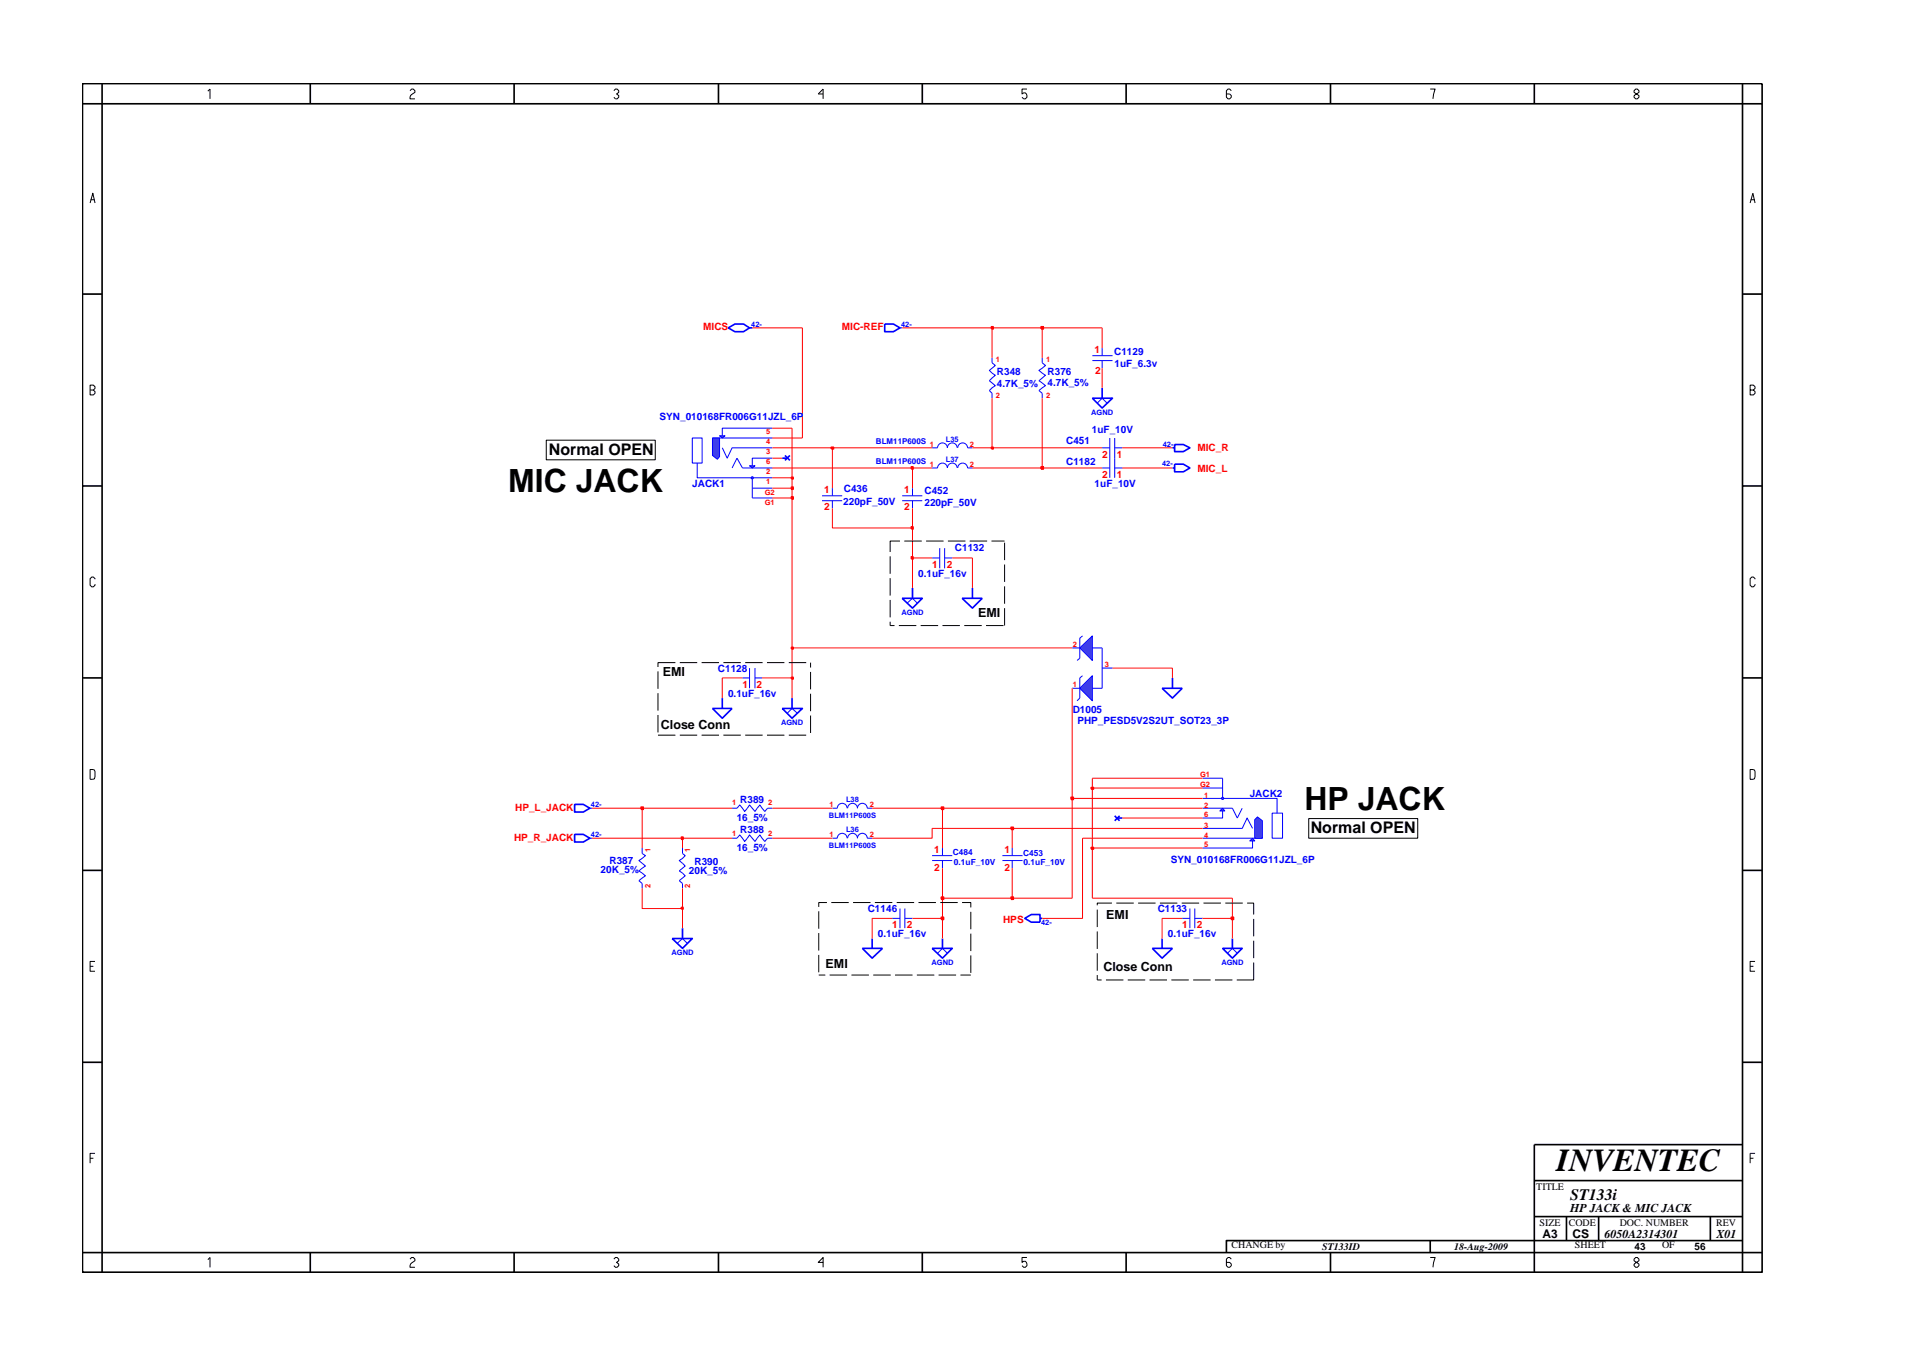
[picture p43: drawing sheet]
<svg xmlns="http://www.w3.org/2000/svg" width="297mm" height="210mm" viewBox="0 0 297 210" stroke-linecap="round" stroke-linejoin="round" font-family="sans-serif">
<defs><g id="words">
<g font-size="5">
<text x="78.9" y="76.4">MIC JACK</text>
<text x="202.6" y="125.8">HP JACK</text>
<text x="241.8" y="181.9">INVENTEC</text>
</g>
<g font-size="2.5">
<text x="85.3" y="70.6">Normal OPEN</text>
<text x="203.6" y="129.4">Normal OPEN</text>
<text x="244" y="186.3">ST133i</text>
</g>
<g font-size="1.9">
<text x="152" y="95.8">EMI</text>
<text x="103" y="105">EMI</text>
<text x="102.7" y="113.3">Close Conn</text>
<text x="171.9" y="142.7">EMI</text>
<text x="128.3" y="150.3">EMI</text>
<text x="171.4" y="150.9">Close Conn</text>
<text x="244" y="188.2">HP JACK &amp; MIC JACK</text>
<text x="239.6" y="192.2">A3</text>
<text x="244.3" y="192.3">CS</text>
<text x="249.3" y="192.2">6050A2314301</text>
<text x="266.6" y="192.2">X01</text>
</g>
<g font-size="1.6" fill="#f00">
<text x="109.3" y="51.3">MICS</text>
<text x="130.8" y="51.3">MIC-REF</text>
<text x="170" y="54.9">1</text>
<text x="170.1" y="58">2</text>
<text x="171.2" y="71.1">2</text>
<text x="173.5" y="71.1">1</text>
<text x="186" y="70.1">MIC_R</text>
<text x="128" y="76.6">1</text>
<text x="140.5" y="76.6">1</text>
<text x="171.2" y="74.2">2</text>
<text x="173.5" y="74.2">1</text>
<text x="186" y="73.2">MIC_L</text>
<text x="128" y="79.2">2</text>
<text x="140.5" y="79.2">2</text>
<text x="144.8" y="88.3">1</text>
<text x="147.1" y="88.3">2</text>
<text x="115.3" y="106.9">1</text>
<text x="117.5" y="106.9">2</text>
<text x="80" y="125.9">HP_L_JACK</text>
<text x="79.9" y="130.6">HP_R_JACK</text>
<text x="145.1" y="132.5">1</text>
<text x="145.1" y="135.2">2</text>
<text x="156.1" y="132.5">1</text>
<text x="156.1" y="135.2">2</text>
<text x="155.8" y="143.3">HPS</text>
<text x="138.6" y="144.1">1</text>
<text x="140.9" y="144.1">2</text>
<text x="183.7" y="144.1">1</text>
<text x="185.9" y="144.1">2</text>
</g>
<g font-size="1.6" fill="#00f">
<text x="154.9" y="58.3">R348</text>
<text x="162.8" y="58.2">R376</text>
<text x="162.8" y="59.9">4.7K_5%</text>
<text x="173.1" y="55.2">C1129</text>
<text x="173.1" y="57">1uF_6.3v</text>
<text x="102.5" y="65.3">SYN_010168FR006G11JZL_6P</text>
<text x="154.9" y="60.1">4.7K_5%</text>
<text x="165.6" y="69">C451</text>
<text x="169.6" y="67.3">1uF_10V</text>
<text x="107.6" y="75.6">JACK1</text>
<text x="131.1" y="76.3">C436</text>
<text x="143.6" y="76.8">C452</text>
<text x="165.6" y="72.3">C1182</text>
<text x="170.1" y="75.6">1uF_10V</text>
<text x="131" y="78.3">220pF_50V</text>
<text x="143.6" y="78.5">220pF_50V</text>
<text x="142.7" y="89.6">0.1uF_16v</text>
<text x="148.4" y="85.6">C1132</text>
<text x="111.5" y="104.3">C1128</text>
<text x="113.1" y="108.2">0.1uF_16v</text>
<text x="166.6" y="110.7">D1005</text>
<text x="167.4" y="112.4">PHP_PESD5V2S2UT_SOT23_3P</text>
<text x="115" y="124.7">R389</text>
<text x="194.2" y="123.7">JACK2</text>
<text x="114.5" y="127.5">16_5%</text>
<text x="115" y="129.4">R388</text>
<text x="93.3" y="135.6">20K_5%</text>
<text x="94.7" y="134.2">R387</text>
<text x="107" y="135.8">20K_5%</text>
<text x="107.9" y="134.3">R390</text>
<text x="114.5" y="132.1">16_5%</text>
<text x="181.9" y="134.1">SYN_010168FR006G11JZL_6P</text>
<text x="134.8" y="141.6">C1146</text>
<text x="179.9" y="141.6">C1133</text>
<text x="136.4" y="145.5">0.1uF_16v</text>
<text x="181.4" y="145.5">0.1uF_16v</text>
</g>
<g font-size="1.6">
<text x="238.7" y="184.8">TITLE</text>
<text x="239.2" y="190.4">SIZE</text>
<text x="243.7" y="190.4">CODE</text>
<text x="251.6" y="190.4">DOC. NUMBER</text>
<text x="266.6" y="190.4">REV</text>
<text x="191.3" y="193.8">CHANGE by</text>
<text x="205.4" y="194.1">ST133ID</text>
<text x="225.9" y="194.1">18-Aug-2009</text>
<text x="244.7" y="193.8">SHEET</text>
<text x="253.9" y="194.1">43</text>
<text x="258.2" y="193.8">OF</text>
<text x="263.3" y="194.1">56</text>
</g>
<g font-size="1.3" fill="#00f">
<text x="148" y="132.8">C484</text>
<text x="148.2" y="134.4">0.1uF_10V</text>
<text x="158.9" y="133">C453</text>
<text x="159" y="134.3">0.1uF_10V</text>
</g>
<g font-size="1.2" fill="#00f">
<text x="116.7" y="50.7">42-</text>
<text x="140" y="50.7">42-</text>
<text x="169.5" y="64.4">AGND</text>
<text x="136.1" y="68.9">BLM11P600S</text>
<text x="146.9" y="71.7">L37</text>
<text x="146.9" y="68.6">L35</text>
<text x="180.6" y="69.4">42-</text>
<text x="136.1" y="72.1">BLM11P600S</text>
<text x="180.5" y="72.4">42-</text>
<text x="140" y="95.5">AGND</text>
<text x="121.3" y="112.6">AGND</text>
<text x="91.8" y="125.3">42-</text>
<text x="131.4" y="124.6">L38</text>
<text x="91.8" y="130">42-</text>
<text x="128.8" y="131.7">BLM11P600S</text>
<text x="128.8" y="127">BLM11P600S</text>
<text x="131.4" y="129.2">L36</text>
<text x="161.7" y="143.6">42-</text>
<text x="104.3" y="148.3">AGND</text>
<text x="144.7" y="149.9">AGND</text>
<text x="189.7" y="149.9">AGND</text>
</g>
<g font-size="1.2" fill="#f00">
<text x="154.7" y="56.2">1</text>
<text x="162.5" y="56.2">1</text>
<text x="154.7" y="61.8">2</text>
<text x="162.5" y="61.8">2</text>
<text x="119" y="70.6">3</text>
<text x="119" y="68.9">4</text>
<text x="119" y="67.4">5</text>
<text x="144.5" y="69.4">1</text>
<text x="150.7" y="69.4">2</text>
<text x="118.8" y="76.8">G2</text>
<text x="119" y="75.2">1</text>
<text x="119" y="73.6">2</text>
<text x="119" y="72.1">6</text>
<text x="144.5" y="72.5">1</text>
<text x="150.7" y="72.5">2</text>
<text x="118.8" y="78.3">G1</text>
<text x="166.7" y="100.4">2</text>
<text x="166.7" y="106.7">1</text>
<text x="171.6" y="103.6">3</text>
<text x="113.7" y="125.1">1</text>
<text x="119.4" y="125.1">2</text>
<text x="128.9" y="125.3">1</text>
<text x="135.2" y="125.3">2</text>
<text x="186.4" y="120.7">G1</text>
<text x="186.4" y="122.2">G2</text>
<text x="187.1" y="123.9">1</text>
<text x="187.1" y="125.4">2</text>
<text x="113.7" y="129.8">1</text>
<text x="119.4" y="129.8">2</text>
<text x="128.9" y="130">1</text>
<text x="135.2" y="130">2</text>
<text x="187.1" y="128.6">3</text>
<text x="187.1" y="130.1">4</text>
<text x="187.1" y="131.6">5</text>
<text x="187.1" y="126.9">6</text>
<text x="101" y="138" transform="rotate(-90 101 138)">2</text>
<text x="101" y="132.3" transform="rotate(-90 101 132.3)">1</text>
<text x="107.2" y="138" transform="rotate(-90 107.2 138)">2</text>
<text x="107.2" y="132.3" transform="rotate(-90 107.2 132.3)">1</text>
</g>
</g></defs>
<g fill="none" stroke="#00f" stroke-width=".16">
<path d="M144.8 69.5h.9a.76 .76 0 0 1 .7-.7 .76 .76 0 0 1 .8 .7 .76 .76 0 0 1 .7-.7 .76 .76 0 0 1 .8 .7M144.8 72.7h.9a.76 .76 0 0 1 .7-.8 .76 .76 0 0 1 .8 .8 .76 .76 0 0 1 .7-.8 .76 .76 0 0 1 .8 .8M148.8 69.5a.76 .76 0 0 1 .7-.7 .76 .76 0 0 1 .8 .7h.8M148.8 72.7a.76 .76 0 0 1 .7-.8 .76 .76 0 0 1 .8 .8h.8M140.9 93.7l.9-.8 .7 .8M144.8 86.6h1.2M146 85.1v3.2M146.8 86.6h1.1M146.8 85.1v3.2M115.3 105.3h1.1M116.4 103.7v3.2M117.3 105.3h1.1"/>
<path d="M117.3 103.7v3.2M122.3 110.8l.7-.8 .9 .8M166.6 106.9h1.2M168.2 104.9l-.4 .4v3.1l-.5 .4M169.7 106.9h1.5M99.8 131.7v.8l.5 .4-1 .7 1 .9-1 .7 1 .8-1 .8 .5 .4v.8M106 131.7v.8l.5 .4-1 .7 1 .9-1 .7 1 .8-1 .8 .5 .4v.8M113.7 125.5h.8l.4-.5 .8 1 .7-1 .9 1 .8-1 .7 1 .4-.5h.8M113.7 130.2h.8l.4-.5 .8 1 .7-1 .9 1 .8-1 .7 1 .4-.5h.8M129.3 125.5h.8a.76 .76 0 0 1 .7-.8 .76 .76 0 0 1 .8 .8M129.3 130.2h.8a.76 .76 0 0 1 .7-.8 .76 .76 0 0 1 .8 .8M131.7 125.5a.76 .76 0 0 1 .7-.8 .76 .76 0 0 1 .8 .8 .76 .76 0 0 1 .8-.8 .76 .76 0 0 1 .7 .8h.8"/>
<path d="M131.7 130.2a.76 .76 0 0 1 .7-.8 .76 .76 0 0 1 .8 .8 .76 .76 0 0 1 .8-.8 .76 .76 0 0 1 .7 .8h.8M144.8 132.9h3.1M144.8 133.6h3.1M146.4 131.7v1.2M146.4 133.6v1.2M155.7 132.9h3.2M155.7 133.6h3.2M157.3 131.7v1.2M157.3 133.6v1.2M138.6 142.6h1.2M139.8 141.1v3M140.6 142.6h1.2"/>
<path d="M140.6 141.1v3M145.7 148l.7-.7 .8 .7M183.7 142.6h1.2M184.9 141.1v3M185.6 142.6h1.2M185.6 141.1v3M190.7 148l.8-.7 .7 .7"/>
</g>
<path d="M140.2 92.9h3.1l-1.5 1.5zM141.8 91.3v1.6M121.5 110h3.2l-1.7 1.5zM123 108.4v1.6M180.5 106.9h3.2l-1.6 1.5zM182.1 105.3v1.6M144.8 147.3h3.1l-1.5 1.5zM146.4 145.7v1.6M189.9 147.3h3.1l-1.5 1.5zM191.5 145.7v1.6" fill="none" stroke="#00f" stroke-width=".25"/>
<path d="M169.7 104.9v3.9l-1.9-1.9z" fill="#3c3cc8"/>
<path d="M168.2 98.7l-.4 .4v3.1l-.5 .4M166.6 100.6h1.2M169.7 104.9v3.9l-1.9-1.9zM169.7 100.6h1.5" fill="none" stroke="#00f" stroke-width=".16"/>
<path d="M167.8 100.6l1.9-1.9v3.9z" fill="#3c3cc8"/>
<g fill="none" stroke="#00f" stroke-width=".16">
<path d="M139.8 50.9h.4M154.1 55.6v.7l.5 .5-.9 .7 .9 .8-.9 .8 .9 .8-.9 .7 .4 .5v.7M161.9 55.6v.7l.5 .5-1 .7 1 .8-1 .8 1 .8-1 .7 .5 .5v.7M169.7 55.2h3.1M169.7 56h3.1M171.2 54v1.2M171.2 56v1.2M107.6 68h1.5v3.9h-1.5zM112.2 69.5l.8 1.6 .7-1.6h6.3M113.7 72.7l.8-1.6 .8 1.6h4.7M170.5 62.6l.7-.8 .8 .8M171.2 72.7h1.2"/>
<path d="M171.2 69.5h1.2M172.4 68v6.2M173.2 72.7h1.2M173.2 68v6.2M173.2 69.5h1.2M167.8 100.6l1.9-1.9v3.9zM171.2 100.6v6.3M171.2 103.7h1.6M91.6 125.5h.4M91.6 130.2h.4"/>
</g>
<g fill="none" stroke="#00f" stroke-width=".25">
<path d="M113.1 50.9l1.1-.6h1.3l.9 .6-.9 .6h-1.3zM116.4 50.9h.5M137.4 50.3h1.4l1 .6-1 .6h-1.4zM121.5 71.1h.8M121.9 70.7l.8 .8M122.7 70.7l-.8 .8M169.7 61.8h3.1l-1.6 1.6zM171.2 60.2v1.6M182.1 72.7h.4M182.1 69.5h.4M182.5 72.1h1.3l1.1 .6-1.1 .6h-1.3zM182.5 69h1.3l1.1 .5-1.1 .6h-1.3z"/>
<path d="M89.3 124.9h1.3l1 .6-1 .6h-1.3zM89.3 129.6h1.3l1 .6-1 .6h-1.3zM173.2 126.7l.7 .8M173.6 127h.8M173.9 126.7l-.7 .8M159.2 142.6l1-.6h1.4v1.2h-1.4zM161.6 142.6h.3M179 147.3h3.1l-1.6 1.5zM180.5 145.7v1.6"/>
</g>
<path d="M116.4 72.3h.9l-.4 .4z" fill="#3c3cc8"/>
<path d="M108.3 71.9v2.3h11.7M110.7 68h9.3M116.4 72.3h.9l-.4 .4zM120 71.1h-3.1v1.2" fill="none" stroke="#00f" stroke-width=".16"/>
<path d="M111.8 67.7h.8l-.4 .3z" fill="#3c3cc8"/>
<path d="M111.8 67.7h.8l-.4 .3zM116.9 75.8h3.1M116.9 74.2v3.1h3.1M120 66.5h-7.8v1.2" fill="none" stroke="#00f" stroke-width=".16"/>
<circle cx="116.9" cy="74.2" r=".17" fill="#3c3cc8"/>
<circle cx="116.9" cy="74.2" r=".17" fill="none" stroke="#00f" stroke-width=".16"/>
<path d="M110.7 68h1.1v2.9l-.4 .4-.7-.6z" fill-rule="evenodd" fill="#3c3cc8"/>
<path d="M110.7 68h1.1v2.9l-.4 .4-.7-.6zM186.8 128.6h6.2l.7-1.6 .9 1.6M186.8 125.5h4.7l.7 1.5 .8-1.5M197.6 126.3h1.6v3.9h-1.6z" fill="none" stroke="#00f" stroke-width=".16"/>
<path d="M189.5 125.9l.4-.4 .4 .4z" fill="#3c3cc8"/>
<path d="M186.8 124h11.6v2.3M186.8 130.2h9.3M189.5 125.9l.4-.4 .4 .4zM189.9 125.9v1.1h-3.1" fill="none" stroke="#00f" stroke-width=".16"/>
<path d="M194.2 130.6l.4-.4 .3 .4z" fill="#3c3cc8"/>
<path d="M186.8 122.4h3.1M186.8 120.8h3.1v3.2M194.2 130.6l.4-.4 .3 .4zM194.6 130.6v1.1h-7.8" fill="none" stroke="#00f" stroke-width=".16"/>
<circle cx="189.9" cy="124" r=".17" fill="#3c3cc8"/>
<circle cx="189.9" cy="124" r=".17" fill="none" stroke="#00f" stroke-width=".16"/>
<path d="M194.9 127.3l.5-.4 .7 .6v2.7h-1.2z" fill-rule="evenodd" fill="#3c3cc8"/>
<path d="M127.7 77h3.1M127.7 77.8h3.1M129.3 75.8v1.2M129.3 77.8v1.1M140.2 77h3.1M140.2 77.8h3.1M141.8 75.8v1.2M141.8 77.8v1.1M194.9 127.3l.5-.4 .7 .6v2.7h-1.2zM105.2 146.5l.8-.8 .8 .8" fill="none" stroke="#00f" stroke-width=".16"/>
<path d="M149.5 92.9h3.1l-1.5 1.5zM151.1 91.3v1.6M110.7 110h3l-1.5 1.5zM112.2 108.4v1.6M104.4 145.7h3.2l-1.6 1.6zM106 144.1v1.6M134 147.3h3.1l-1.6 1.5zM135.5 145.7v1.6" fill="none" stroke="#00f" stroke-width=".25"/>
<path d="M106 141.1v3M138.6 142.6h-3.1v3.1M141.8 142.6h4.6v3.1M180.5 142.6v3.1M191.5 142.6v3.1" fill="none" stroke="#f00" stroke-width=".16"/>
<path d="M146.2 142.4h.4v.4h-.4z" fill-rule="evenodd" fill="#8e2323"/>
<path d="M146.2 142.4h.4v.4h-.4z" fill="none" stroke="#f00" stroke-width=".25"/>
<path d="M146.4 139.5v3.1M168.2 130.2v12.4h-6.3M180.5 142.6h3.2M186.8 142.6h4.7" fill="none" stroke="#f00" stroke-width=".16"/>
<path d="M191.3 142.4h.3v.4h-.3z" fill-rule="evenodd" fill="#8e2323"/>
<path d="M191.3 142.4h.3v.4h-.3z" fill="none" stroke="#f00" stroke-width=".25"/>
<path d="M99.8 138v3.1h6.2M191.5 139.5v3.1" fill="none" stroke="#f00" stroke-width=".16"/>
<path d="M105.9 140.9h.2v.3h-.2z" fill-rule="evenodd" fill="#8e2323"/>
<path d="M105.9 140.9h.2v.3h-.2z" fill="none" stroke="#f00" stroke-width=".25"/>
<path d="M106 138v3.1" fill="none" stroke="#f00" stroke-width=".16"/>
<path d="M146.2 139.3h.4v.3h-.4z" fill-rule="evenodd" fill="#8e2323"/>
<path d="M146.2 139.3h.4v.3h-.4z" fill="none" stroke="#f00" stroke-width=".25"/>
<path d="M146.4 134.8v4.7h10.9" fill="none" stroke="#f00" stroke-width=".16"/>
<path d="M157.1 139.3h.3v.3h-.3z" fill-rule="evenodd" fill="#8e2323"/>
<path d="M157.1 139.3h.3v.3h-.3z" fill="none" stroke="#f00" stroke-width=".25"/>
<path d="M99.8 125.5v6.2M106 130.2v1.5M146.4 125.5v6.2M157.3 128.6v3.1M166.6 124v15.5h-9.3v-4.7M169.7 131.7v7.8h21.8" fill="none" stroke="#f00" stroke-width=".16"/>
<path d="M169.5 131.6h.4v.3h-.4z" fill-rule="evenodd" fill="#8e2323"/>
<path d="M169.5 131.6h.4v.3h-.4z" fill="none" stroke="#f00" stroke-width=".25"/>
<path d="M92 130.2h14M169.7 122.4v9.3h17.1" fill="none" stroke="#f00" stroke-width=".16"/>
<path d="M105.9 130h.2v.3h-.2z" fill-rule="evenodd" fill="#8e2323"/>
<path d="M105.9 130h.2v.3h-.2z" fill="none" stroke="#f00" stroke-width=".25"/>
<path d="M106 130.2h7.7M120 130.2h9.3M157.3 128.6h-12.5v1.6h-9.3M168.2 130.2h18.6" fill="none" stroke="#f00" stroke-width=".16"/>
<path d="M157.1 128.5h.3v.3h-.3z" fill-rule="evenodd" fill="#8e2323"/>
<path d="M157.1 128.5h.3v.3h-.3z" fill="none" stroke="#f00" stroke-width=".25"/>
<path d="M92 125.5h7.8M157.3 128.6h29.5M174.4 127h12.4" fill="none" stroke="#f00" stroke-width=".16"/>
<path d="M99.6 125.3h.3v.4h-.3z" fill-rule="evenodd" fill="#8e2323"/>
<path d="M99.6 125.3h.3v.4h-.3z" fill="none" stroke="#f00" stroke-width=".25"/>
<path d="M99.8 125.5h13.9M120 125.5h9.3M135.5 125.5h10.9" fill="none" stroke="#f00" stroke-width=".16"/>
<path d="M146.2 125.3h.4v.4h-.4z" fill-rule="evenodd" fill="#8e2323"/>
<path d="M146.2 125.3h.4v.4h-.4z" fill="none" stroke="#f00" stroke-width=".25"/>
<path d="M146.4 125.5h40.4" fill="none" stroke="#f00" stroke-width=".16"/>
<path d="M166.4 123.8h.3v.3h-.3z" fill-rule="evenodd" fill="#8e2323"/>
<path d="M166.4 123.8h.3v.3h-.3z" fill="none" stroke="#f00" stroke-width=".25"/>
<path d="M166.6 106.9v17.1h20.2" fill="none" stroke="#f00" stroke-width=".16"/>
<path d="M169.5 122.3h.4v.2h-.4z" fill-rule="evenodd" fill="#8e2323"/>
<path d="M169.5 122.3h.4v.2h-.4z" fill="none" stroke="#f00" stroke-width=".25"/>
<path d="M115.3 105.3h-3.1v3.1M118.4 105.3h4.6v3.1M186.8 120.8h-17.1v1.6h17.1" fill="none" stroke="#f00" stroke-width=".16"/>
<path d="M123 105.2h.2v.2h-.2z" fill-rule="evenodd" fill="#8e2323"/>
<path d="M123 105.2h.2v.2h-.2z" fill="none" stroke="#f00" stroke-width=".25"/>
<path d="M123 100.6v4.7M172.8 103.7h9.3v1.6" fill="none" stroke="#f00" stroke-width=".16"/>
<path d="M123 100.5h.2v.3h-.2z" fill-rule="evenodd" fill="#8e2323"/>
<path d="M123 100.5h.2v.3h-.2z" fill="none" stroke="#f00" stroke-width=".25"/>
<path d="M123 77.3v23.3h43.6M141.8 86.6v4.7M151.1 86.6v4.7" fill="none" stroke="#f00" stroke-width=".16"/>
<path d="M141.6 86.5h.2v.3h-.2z" fill-rule="evenodd" fill="#8e2323"/>
<path d="M141.6 86.5h.2v.3h-.2z" fill="none" stroke="#f00" stroke-width=".25"/>
<path d="M129.3 78.9v3.1h12.5v4.6h3M147.9 86.6h3.2" fill="none" stroke="#f00" stroke-width=".16"/>
<path d="M141.6 81.8h.2v.4h-.2z" fill-rule="evenodd" fill="#8e2323"/>
<path d="M141.6 81.8h.2v.4h-.2z" fill="none" stroke="#f00" stroke-width=".25"/>
<path d="M120 77.3h3M141.8 78.9v3.1" fill="none" stroke="#f00" stroke-width=".16"/>
<path d="M123 77.2h.2v.3h-.2z" fill-rule="evenodd" fill="#8e2323"/>
<path d="M123 77.2h.2v.3h-.2z" fill="none" stroke="#f00" stroke-width=".25"/>
<path d="M120 75.8h3v1.5" fill="none" stroke="#f00" stroke-width=".16"/>
<path d="M123 75.6h.2v.4h-.2z" fill-rule="evenodd" fill="#8e2323"/>
<path d="M123 75.6h.2v.4h-.2z" fill="none" stroke="#f00" stroke-width=".25"/>
<path d="M120 74.2h3v1.6M129.3 69.5v6.3M141.8 72.7v3.1" fill="none" stroke="#f00" stroke-width=".16"/>
<path d="M123 74.1h.2v.3h-.2z" fill-rule="evenodd" fill="#8e2323"/>
<path d="M123 74.1h.2v.3h-.2z" fill="none" stroke="#f00" stroke-width=".25"/>
<path d="M120 72.7h21.8M123 66.5v7.7" fill="none" stroke="#f00" stroke-width=".16"/>
<path d="M141.6 72.5h.2v.3h-.2z" fill-rule="evenodd" fill="#8e2323"/>
<path d="M141.6 72.5h.2v.3h-.2z" fill="none" stroke="#f00" stroke-width=".25"/>
<path d="M141.8 72.7h3M151.1 72.7h10.8" fill="none" stroke="#f00" stroke-width=".16"/>
<path d="M161.7 72.5h.4v.3h-.4z" fill-rule="evenodd" fill="#8e2323"/>
<path d="M161.7 72.5h.4v.3h-.4z" fill="none" stroke="#f00" stroke-width=".25"/>
<path d="M120 71.1h1.5M120 69.5h9.3M161.9 61.8v10.9h9.3M174.4 72.7h7.7" fill="none" stroke="#f00" stroke-width=".16"/>
<path d="M129.1 69.5h.4v.2h-.4z" fill-rule="evenodd" fill="#8e2323"/>
<path d="M129.1 69.5h.4v.2h-.4z" fill="none" stroke="#f00" stroke-width=".25"/>
<path d="M129.3 69.5h15.5M151.1 69.5h3" fill="none" stroke="#f00" stroke-width=".16"/>
<path d="M154 69.5h.3v.2h-.3z" fill-rule="evenodd" fill="#8e2323"/>
<path d="M154 69.5h.3v.2h-.3z" fill="none" stroke="#f00" stroke-width=".25"/>
<path d="M116.9 50.9h7.8v17.1h-4.7M140.2 50.9h13.9v4.7M161.9 50.9v4.7M171.2 50.9v3.1M171.2 57.2v3M120 66.5h3M154.1 61.8v7.7h17.1M174.4 69.5h7.7" fill="none" stroke="#f00" stroke-width=".16"/>
<path d="M154 50.7h.3v.4h-.3z" fill-rule="evenodd" fill="#8e2323"/>
<path d="M154 50.7h.3v.4h-.3z" fill="none" stroke="#f00" stroke-width=".25"/>
<path d="M154.1 50.9h7.8" fill="none" stroke="#f00" stroke-width=".16"/>
<path d="M161.7 50.7h.4v.4h-.4z" fill-rule="evenodd" fill="#8e2323"/>
<path d="M161.7 50.7h.4v.4h-.4z" fill="none" stroke="#f00" stroke-width=".25"/>
<path d="M161.9 50.9h9.3" fill="none" stroke="#f00" stroke-width=".16"/>
<g fill="none" stroke="#000" stroke-width=".25">
<path d="M12.8 13h261v184.6h-261zM12.8 16.1h261M15.9 13v184.6M48.2 13v3.1M79.9 13v3.1M111.6 13v3.1M143.3 13v3.1M174.9 13v3.1M206.7 13v3.1M238.4 13v3.1M270.7 13v184.6M12.8 45.7h3.1"/>
<path d="M270.7 45.7h3.1M12.8 75.5h3.1M270.7 75.5h3.1M12.8 105.3h3.1M270.7 105.3h3.1M12.8 135.2h3.1M270.7 135.2h3.1M12.8 165h3.1M270.7 165h3.1M270.7 177.7h-32.3v19.9M12.8 194.5h261M48.2 194.5v3.1"/>
<path d="M79.9 194.5v3.1M111.6 194.5v3.1M143.3 194.5v3.1M174.9 194.5v3.1M206.7 194.5v3.1M222.2 192.6v1.9M238.4 183.3h32.3M238.4 188.9h32.3M243.4 188.9v3.7M248.4 188.9v3.7M265.7 188.9v3.7M270.7 192.6h-80.2v1.9"/>
</g>
<g fill="none" stroke="#000" stroke-width=".16">
<path d="M32.3 14.2l.3-.4v1.6M63.7 14.1l.3-.3h.2l.3 .3v.2l-.5 .4-.3 .4v.3h.8M95.4 14.1l.2-.3h.3l.2 .3v.2l-.3 .3 .3 .2v.3l-.2 .3h-.3l-.2-.3M127.9 14.6h-.8l.8-.8v1.6M159.5 13.8h-.7v.8l.2-.2a.5 .5 0 0 1 .5 .7l-.2 .3h-.3l-.2-.3M191.3 14.1l-.3-.3h-.2l-.3 .3v1l.3 .3h.2l.3-.3v-.3l-.3-.2h-.5M222.2 13.8h.8l-.4 1.6M254.1 13.8l-.2 .3v.2l.7 .5v.3l-.2 .3h-.3l-.2-.3v-.3l.7-.5v-.2l-.2-.3zM14 31.5l.4-1.5 .4 1.5M14.1 31h.6M271.9 31.5l.4-1.5 .4 1.5M272 31h.6"/>
<path d="M14 59.8h.5l.3 .3v.2l-.3 .3 .3 .2v.3l-.3 .2h-.5zM14 60.6h.5M84.9 68.4h16.9v3h-16.9zM271.9 60.6h.5l.3-.3v-.2l-.3-.3h-.5v1.5h.5l.3-.2v-.3l-.3-.2M14.8 89.9l-.3-.3h-.2l-.3 .3v1l.3 .2h.2l.3-.2v-.2M138.3 96.5v.6h.7M138.3 86.4v2.7M138.3 89.8v2.7M138.3 93.2v2.7M139.6 97.1h2.8M139.8 84h-1.5v1.7M140.5 84h2.7"/>
<path d="M143 97.1h2.7M143.9 84h2.7M146.4 97.1h2.7M147.3 84h2.7M149.8 97.1h2.7M150.7 84h2.7M153.2 97.1h2.7M154 84h2.1M156.1 84.3v2.7M156.1 87.7v2.7M156.1 91v2.8M156.1 94.4v2.7"/>
<path d="M272.7 89.9l-.3-.3h-.3l-.2 .3v1l.2 .2h.3l.3-.2v-.2M14 119.5l.7 .1 .1 .2-.1 1.1-.7 .1zM102.2 114.2h2.7M102.2 104.3v2.7M102.2 107.6v2.7M102.2 111v2.7M104.9 102.9h-2.7v.7M105.6 114.2h2.7M105.6 102.9h2.7M109 114.2h2.7M109 102.9h2.7M112.4 114.2h2.7"/>
<path d="M112.4 102.9h2.7M115.8 114.2h2.7M115.8 102.9h2.7M119.2 114.2h2.7M119.2 102.9h2.7M122.5 114.2h2.8M122.5 102.9h2.8M125.9 102.9v.8M125.9 104.3v2.7M125.9 107.7v2.7M125.9 111.1v2.7M271.9 119.5l.7 .1 .1 .2-.1 1.1-.7 .1z"/>
<path d="M203.3 127.1h16.9v3.1h-16.9zM14 150.1h.5M14.8 149.3h-.8v1.5h.8M127.2 151.4h1M127.2 141.5v2.7M127.2 144.9v2.7M127.2 148.3v2.7M128.5 140.2h-1.3v.6M128.9 151.4h2.7M129.1 140.2h2.8M132.3 151.4h2.7M132.5 140.2h2.7"/>
<path d="M135.7 151.4h2.7M135.9 140.2h2.7M139.1 151.4h2.7M139.3 140.2h2.7M142.4 151.4h2.7M142.7 140.2h2.7M145.8 151.4h2.7M146.1 140.2h2.7M149.2 151.4h1.6M149.5 140.2h1.3v.7M150.8 141.6v2.7M150.8 145v2.7"/>
<path d="M150.8 148.4v2.7M170.5 151.4v.8h.6M170.5 141.3v2.7M170.5 144.6v2.7M170.5 148v2.7M171.8 152.2h2.7M172.7 140.2h-2.2v.4M173.4 140.2h2.7M175.2 152.2h2.7M176.8 140.2h2.7M178.6 152.2h2.7M180.2 140.2h2.7"/>
<path d="M182 152.2h2.7M183.6 140.2h2.7M185.4 152.2h2.7M187 140.2h2.7M188.8 152.2h2.7M190.4 140.2h2.7M193.7 140.2h1.1v1.8M194.8 149.5v2.7h-2.7M194.8 142.7v2.7M194.8 146.1v2.7M271.9 150.1h.5M272.7 149.3h-.8v1.5h.8"/>
<path d="M14 179.9h.5M14.8 179.1h-.8v1.5M271.9 179.9h.5M272.7 179.1h-.8v1.5M32.3 195.6l.3-.3v1.5M63.7 195.5l.3-.2h.2l.3 .2v.3l-.5 .3-.3 .4v.3h.8M95.4 195.5l.2-.2h.3l.2 .2v.3l-.3 .2 .3 .3v.2l-.2 .3h-.3l-.2-.3M127.9 196h-.8l.8-.7v1.5M159.5 195.3h-.7v.7l.2-.1a.5 .5 0 0 1 .5 .6l-.2 .3h-.3l-.2-.3M191.3 195.5l-.3-.2h-.2l-.3 .2v1l.3 .3h.2l.3-.3v-.2l-.3-.3h-.5M222.2 195.3h.8l-.4 1.5M254.1 195.3l-.2 .2v.3l.7 .5v.2l-.2 .3h-.3l-.2-.3v-.2l.7-.5v-.3l-.2-.2z"/>
</g>
<use href="#words"/>
</svg>
